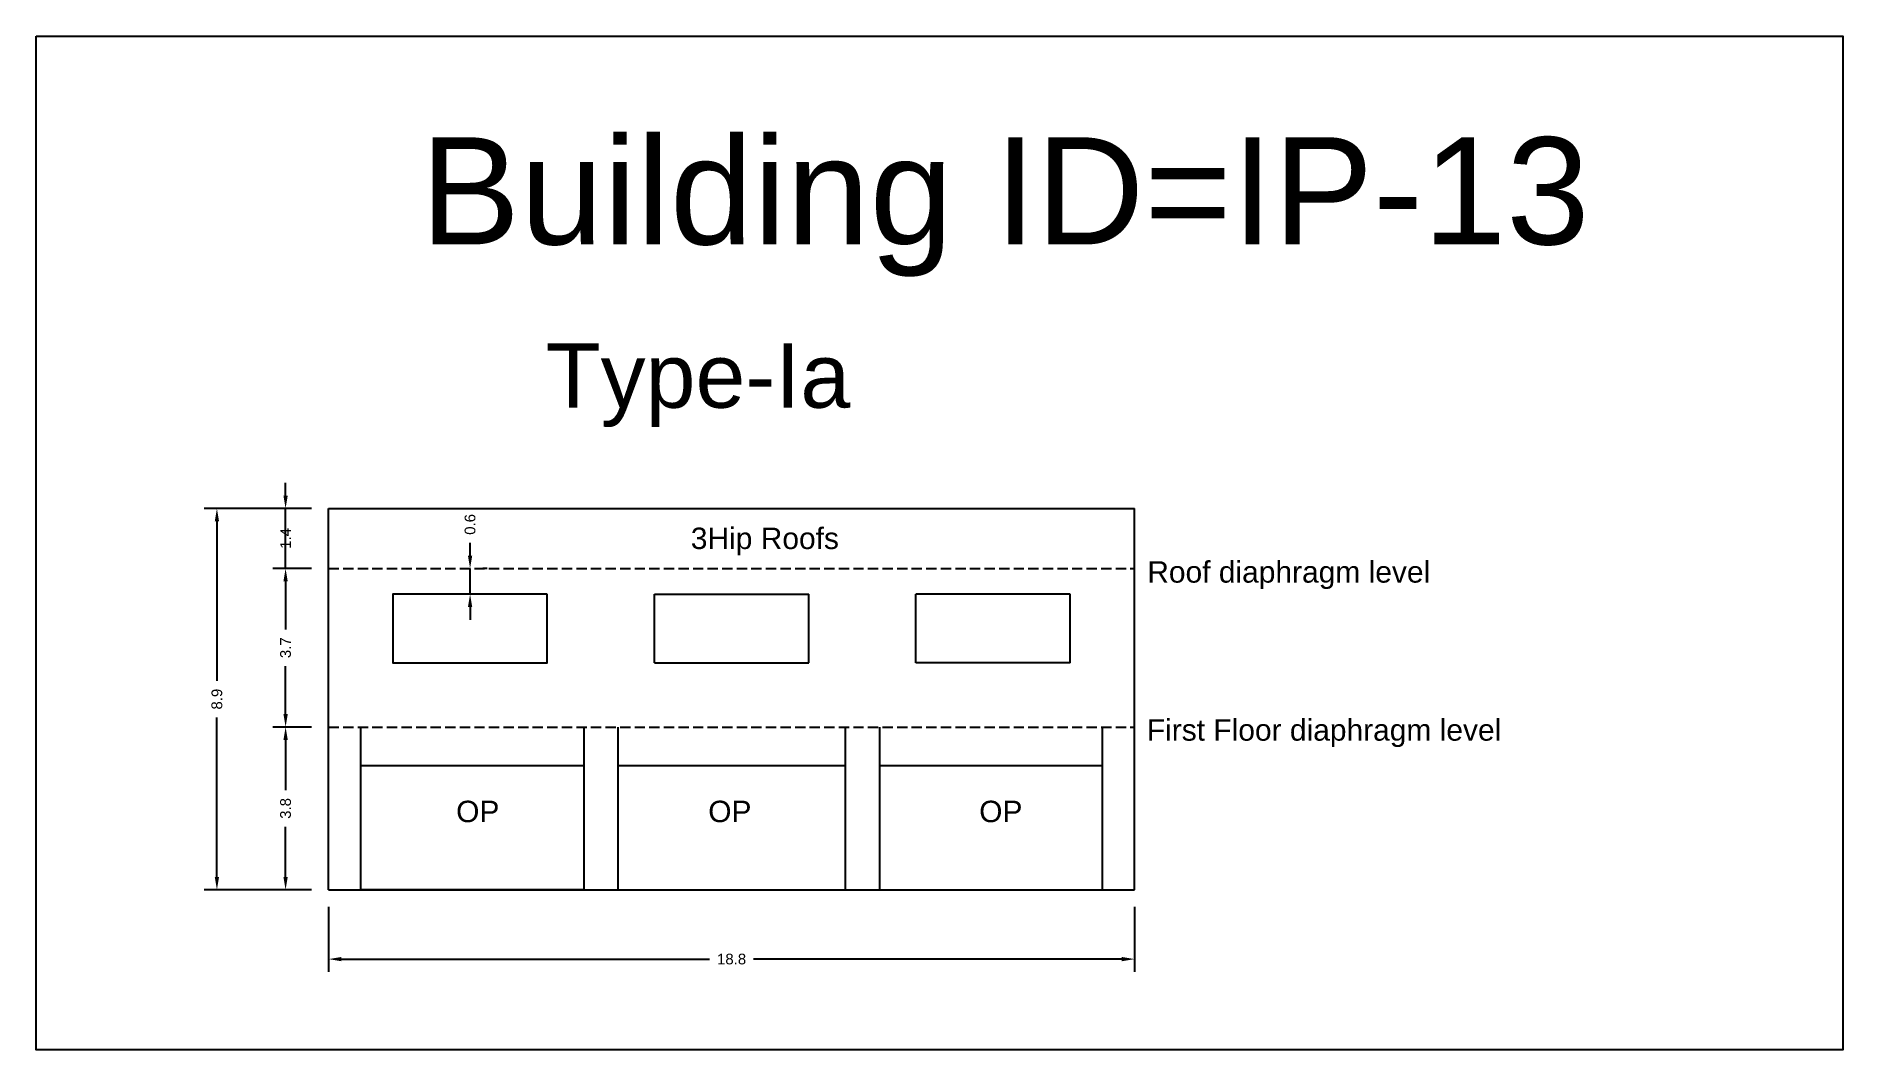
# Model space of a CAD drawing. Header units: metres. Extents: x 3416658 to 3417184, y -6712896 to -6712690.
# Drawn here: x 3416758.4 to 3416800.54, y -6712747.5 to -6712723.84 of the extents above; entities that cross this region are included whole.
import ezdxf

# ---------------------------------------------------------------- set-up
doc = ezdxf.new("R2010")
doc.units = ezdxf.units.M
doc.linetypes.add('ACAD_ISO02W100', pattern=[15, 12, -3])
doc.layers.add('Dotted', color=7, linetype='ACAD_ISO02W100', plot=False)
doc.styles.get("Standard").update_dxf_attribs({"font": 'arial.ttf'})
doc.dimstyles.new('ISO-25', dxfattribs={"dimtxt": 0.25, "dimasz": 0.3, "dimexe": 0.3, "dimexo": 0.4, "dimgap": 0.2, "dimtad": 0, "dimdec": 1, "dimdsep": 46, "dimtxsty": 'Standard', "dimcen": 2.5, "dimadec": 0, "dimazin": 0, "dimtfac": 1, "dimtdec": 1, "dimtmove": 0, "dimatfit": 3, "dimfxl": 1, "dimarcsym": 0})

# ---------------------------------------------------------------- blocks, each defined once
blk = doc.blocks.new('*D95')
at = {"color": 0, "lineweight": -2, "transparency": 16777216}
for p, q in [((3416765.223, -6712744.163), (3416765.223, -6712745.679)), ((3416784.023, -6712744.163), (3416784.023, -6712745.679)), ((3416765.523, -6712745.379), (3416774.11, -6712745.379)), ((3416783.723, -6712745.379), (3416775.136, -6712745.379))]:
    blk.add_line(p, q, dxfattribs=at)
at = {"color": 0, "transparency": 16777216}
for points in [[(3416765.523, -6712745.329), (3416765.523, -6712745.429), (3416765.223, -6712745.379)], [(3416783.723, -6712745.329), (3416783.723, -6712745.429), (3416784.023, -6712745.379)]]:
    blk.add_solid(points, dxfattribs=at)
at = {"layer": 'Defpoints', "color": 0, "transparency": 16777216}
for p in [(3416765.223, -6712743.763), (3416784.023, -6712743.763), (3416784.023, -6712745.379)]:
    blk.add_point(p, dxfattribs=at)
at = {"color": 0, "transparency": 16777216, "insert": (3416774.623, -6712745.379), "char_height": 0.25, "attachment_point": 5}
blk.add_mtext('18.8', dxfattribs=at)
blk = doc.blocks.new('*D96')
at = {"color": 0, "lineweight": -2, "transparency": 16777216}
for p, q in [((3416764.823, -6712739.963), (3416763.92, -6712739.963)), ((3416764.22, -6712740.263), (3416764.22, -6712741.435)), ((3416764.22, -6712743.463), (3416764.22, -6712742.29)), ((3416764.823, -6712743.763), (3416763.92, -6712743.763))]:
    blk.add_line(p, q, dxfattribs=at)
at = {"color": 0, "transparency": 16777216}
for points in [[(3416764.17, -6712740.263), (3416764.27, -6712740.263), (3416764.22, -6712739.963)], [(3416764.17, -6712743.463), (3416764.27, -6712743.463), (3416764.22, -6712743.763)]]:
    blk.add_solid(points, dxfattribs=at)
at = {"layer": 'Defpoints', "color": 0, "transparency": 16777216}
for p in [(3416764.22, -6712739.963), (3416765.223, -6712739.963), (3416765.223, -6712743.763)]:
    blk.add_point(p, dxfattribs=at)
at = {"color": 0, "transparency": 16777216, "insert": (3416764.22, -6712741.863), "char_height": 0.25, "attachment_point": 5, "rotation": 90}
blk.add_mtext('3.8', dxfattribs=at)
blk = doc.blocks.new('*D97')
at = {"color": 0, "lineweight": -2, "transparency": 16777216}
for p, q in [((3416764.823, -6712736.263), (3416763.92, -6712736.263)), ((3416764.22, -6712736.563), (3416764.22, -6712737.685)), ((3416764.22, -6712739.663), (3416764.22, -6712738.54)), ((3416764.823, -6712739.963), (3416763.92, -6712739.963))]:
    blk.add_line(p, q, dxfattribs=at)
at = {"color": 0, "transparency": 16777216}
for points in [[(3416764.17, -6712736.563), (3416764.27, -6712736.563), (3416764.22, -6712736.263)], [(3416764.17, -6712739.663), (3416764.27, -6712739.663), (3416764.22, -6712739.963)]]:
    blk.add_solid(points, dxfattribs=at)
at = {"layer": 'Defpoints', "color": 0, "transparency": 16777216}
for p in [(3416764.22, -6712736.263), (3416765.223, -6712736.263), (3416765.223, -6712739.963)]:
    blk.add_point(p, dxfattribs=at)
at = {"color": 0, "transparency": 16777216, "insert": (3416764.22, -6712738.113), "char_height": 0.25, "attachment_point": 5, "rotation": 90}
blk.add_mtext('3.7', dxfattribs=at)
blk = doc.blocks.new('*D98')
at = {"color": 0, "lineweight": -2, "transparency": 16777216}
for p, q in [((3416764.22, -6712734.563), (3416764.22, -6712734.263)), ((3416764.823, -6712734.863), (3416763.92, -6712734.863)), ((3416764.22, -6712736.263), (3416764.22, -6712734.863)), ((3416764.823, -6712736.263), (3416763.92, -6712736.263)), ((3416764.22, -6712736.563), (3416764.22, -6712736.863))]:
    blk.add_line(p, q, dxfattribs=at)
at = {"color": 0, "transparency": 16777216}
for points in [[(3416764.17, -6712734.563), (3416764.27, -6712734.563), (3416764.22, -6712734.863)], [(3416764.17, -6712736.563), (3416764.27, -6712736.563), (3416764.22, -6712736.263)]]:
    blk.add_solid(points, dxfattribs=at)
at = {"layer": 'Defpoints', "color": 0, "transparency": 16777216}
for p in [(3416764.22, -6712734.863), (3416765.223, -6712734.863), (3416765.223, -6712736.263)]:
    blk.add_point(p, dxfattribs=at)
at = {"color": 0, "transparency": 16777216, "insert": (3416764.22, -6712735.563), "char_height": 0.25, "attachment_point": 5, "rotation": 90}
blk.add_mtext('1.4', dxfattribs=at)
blk = doc.blocks.new('*D99')
at = {"color": 0, "lineweight": -2, "transparency": 16777216}
for p, q in [((3416764.823, -6712734.863), (3416762.318, -6712734.863)), ((3416762.618, -6712735.163), (3416762.618, -6712738.885)), ((3416762.618, -6712743.463), (3416762.618, -6712739.741)), ((3416764.823, -6712743.763), (3416762.318, -6712743.763))]:
    blk.add_line(p, q, dxfattribs=at)
at = {"color": 0, "transparency": 16777216}
for points in [[(3416762.568, -6712735.163), (3416762.668, -6712735.163), (3416762.618, -6712734.863)], [(3416762.568, -6712743.463), (3416762.668, -6712743.463), (3416762.618, -6712743.763)]]:
    blk.add_solid(points, dxfattribs=at)
at = {"layer": 'Defpoints', "color": 0, "transparency": 16777216}
for p in [(3416762.618, -6712734.863), (3416765.223, -6712734.863), (3416765.223, -6712743.763)]:
    blk.add_point(p, dxfattribs=at)
at = {"color": 0, "transparency": 16777216, "insert": (3416762.618, -6712739.313), "char_height": 0.25, "attachment_point": 5, "rotation": 90}
blk.add_mtext('8.9', dxfattribs=at)
blk = doc.blocks.new('*D100')
at = {"color": 0, "lineweight": -2, "transparency": 16777216}
for p, q in [((3416768.523, -6712735.963), (3416768.523, -6712735.663)), ((3416768.523, -6712736.863), (3416768.523, -6712736.263)), ((3416768.923, -6712736.263), (3416768.823, -6712736.263)), ((3416768.923, -6712736.863), (3416768.823, -6712736.863)), ((3416768.523, -6712737.163), (3416768.523, -6712737.463))]:
    blk.add_line(p, q, dxfattribs=at)
at = {"color": 0, "transparency": 16777216}
for points in [[(3416768.473, -6712735.963), (3416768.573, -6712735.963), (3416768.523, -6712736.263)], [(3416768.473, -6712737.163), (3416768.573, -6712737.163), (3416768.523, -6712736.863)]]:
    blk.add_solid(points, dxfattribs=at)
at = {"layer": 'Defpoints', "color": 0, "transparency": 16777216}
for p in [(3416768.523, -6712736.263), (3416768.523, -6712736.263), (3416768.523, -6712736.863)]:
    blk.add_point(p, dxfattribs=at)
at = {"color": 0, "transparency": 16777216, "insert": (3416768.523, -6712735.235), "char_height": 0.25, "attachment_point": 5, "rotation": 90}
blk.add_mtext('0.6', dxfattribs=at)

msp = doc.modelspace()

# ---------------------------------------------------------------- linework, layer by layer
for points in [[(3416758.402, -6712723.841), (3416800.543, -6712723.841), (3416800.543, -6712747.497), (3416758.402, -6712747.497)], [(3416770.323, -6712736.863), (3416766.723, -6712736.863), (3416766.723, -6712738.463), (3416770.323, -6712738.463)], [(3416765.973, -6712740.863), (3416771.173, -6712740.863), (3416771.173, -6712743.763), (3416765.973, -6712743.763)]]:
    msp.add_lwpolyline(points, close=True)
for points in [[(3416765.223, -6712743.763), (3416765.223, -6712734.863)], [(3416765.223, -6712734.863), (3416784.023, -6712734.863)], [(3416784.023, -6712743.763), (3416784.023, -6712734.863)], [(3416772.823, -6712738.463), (3416772.823, -6712736.863)], [(3416772.823, -6712736.863), (3416776.423, -6712736.863)], [(3416776.423, -6712738.463), (3416776.423, -6712736.863)], [(3416778.923, -6712738.463), (3416778.923, -6712736.863)], [(3416782.523, -6712736.863), (3416778.923, -6712736.863)], [(3416782.523, -6712738.463), (3416782.523, -6712736.863)], [(3416772.823, -6712738.463), (3416776.423, -6712738.463)], [(3416782.523, -6712738.463), (3416778.923, -6712738.463)], [(3416765.973, -6712743.763), (3416765.973, -6712739.963)], [(3416771.173, -6712739.963), (3416771.173, -6712743.763)], [(3416771.973, -6712739.963), (3416771.973, -6712743.763)], [(3416777.273, -6712739.963), (3416777.273, -6712743.763)], [(3416778.073, -6712739.963), (3416778.073, -6712743.763)], [(3416783.273, -6712743.763), (3416783.273, -6712739.963)], [(3416765.973, -6712740.863), (3416771.173, -6712740.863)], [(3416771.973, -6712740.863), (3416777.273, -6712740.863)], [(3416778.073, -6712740.863), (3416783.273, -6712740.863)], [(3416765.223, -6712743.763), (3416784.023, -6712743.763)]]:
    msp.add_lwpolyline(points)
at = {"layer": 'Dotted', "ltscale": 0.02}
for points in [[(3416765.223, -6712736.263), (3416784.023, -6712736.263)], [(3416765.223, -6712739.963), (3416784.023, -6712739.963)]]:
    msp.add_lwpolyline(points, dxfattribs=at)

# ---------------------------------------------------------------- texts
at = {"attachment_point": 1}
for s, heights, insert, char_height in [('Building ID=IP-13', [0.517], (3416767.361, -6712726.202), 2.5), ('Type-Ia  ', [0.517], (3416770.288, -6712731.013), 1.5), ('3Hip Roofs', [0], (3416773.672, -6712735.31), 0.5), ('Roof diaphragm level ', [0], (3416784.318, -6712736.094), 0.5), ('\\pxt6;First Floor diaphragm level', [0], (3416784.308, -6712739.782), 0.5), ('OP', [0], (3416768.198, -6712741.683), 0.5), ('OP', [0], (3416774.078, -6712741.683), 0.5), ('OP', [0], (3416780.398, -6712741.683), 0.5)]:
    msp.add_mtext_dynamic_manual_height_columns(s, width=67.86454, gutter_width=12.5, heights=heights, dxfattribs=dict(at, insert=insert, char_height=char_height))

# ---------------------------------------------------------------- dimensions: what is measured, and where the dimension line sits
dim = msp.add_linear_dim(base=(3416764.22, -6712734.863), p1=(3416765.223, -6712736.263), p2=(3416765.223, -6712734.863), angle=90, dimstyle='ISO-25', override={"dimtmove": 1})
dim.commit()
dim.dimension.update_dxf_attribs({"geometry": '*D98', "text_midpoint": (3416764.22, -6712735.563), "dimtype": 160})
for base, p1, p2, picture, middle in [((3416762.618, -6712734.863), (3416765.223, -6712743.763), (3416765.223, -6712734.863), '*D99', (3416762.618, -6712739.313)), ((3416768.523, -6712736.263), (3416768.523, -6712736.863), (3416768.523, -6712736.263), '*D100', (3416768.523, -6712735.235)), ((3416764.22, -6712739.963), (3416765.223, -6712743.763), (3416765.223, -6712739.963), '*D96', (3416764.22, -6712741.863))]:
    dim = msp.add_linear_dim(base=base, p1=p1, p2=p2, angle=90, dimstyle='ISO-25')
    dim.commit()
    dim.dimension.update_dxf_attribs({"geometry": picture, "text_midpoint": middle})
dim = msp.add_linear_dim(base=(3416764.22, -6712736.263), p1=(3416765.223, -6712739.963), p2=(3416765.223, -6712736.263), angle=90, dimstyle='ISO-25', override={"dimtmove": 1})
dim.commit()
dim.dimension.update_dxf_attribs({"geometry": '*D97', "text_midpoint": (3416764.22, -6712738.113)})
dim = msp.add_linear_dim(base=(3416784.023, -6712745.379), p1=(3416765.223, -6712743.763), p2=(3416784.023, -6712743.763), dimstyle='ISO-25')
dim.commit()
dim.dimension.update_dxf_attribs({"geometry": '*D95', "text_midpoint": (3416774.623, -6712745.379)})

doc.saveas('drawing.dxf')
